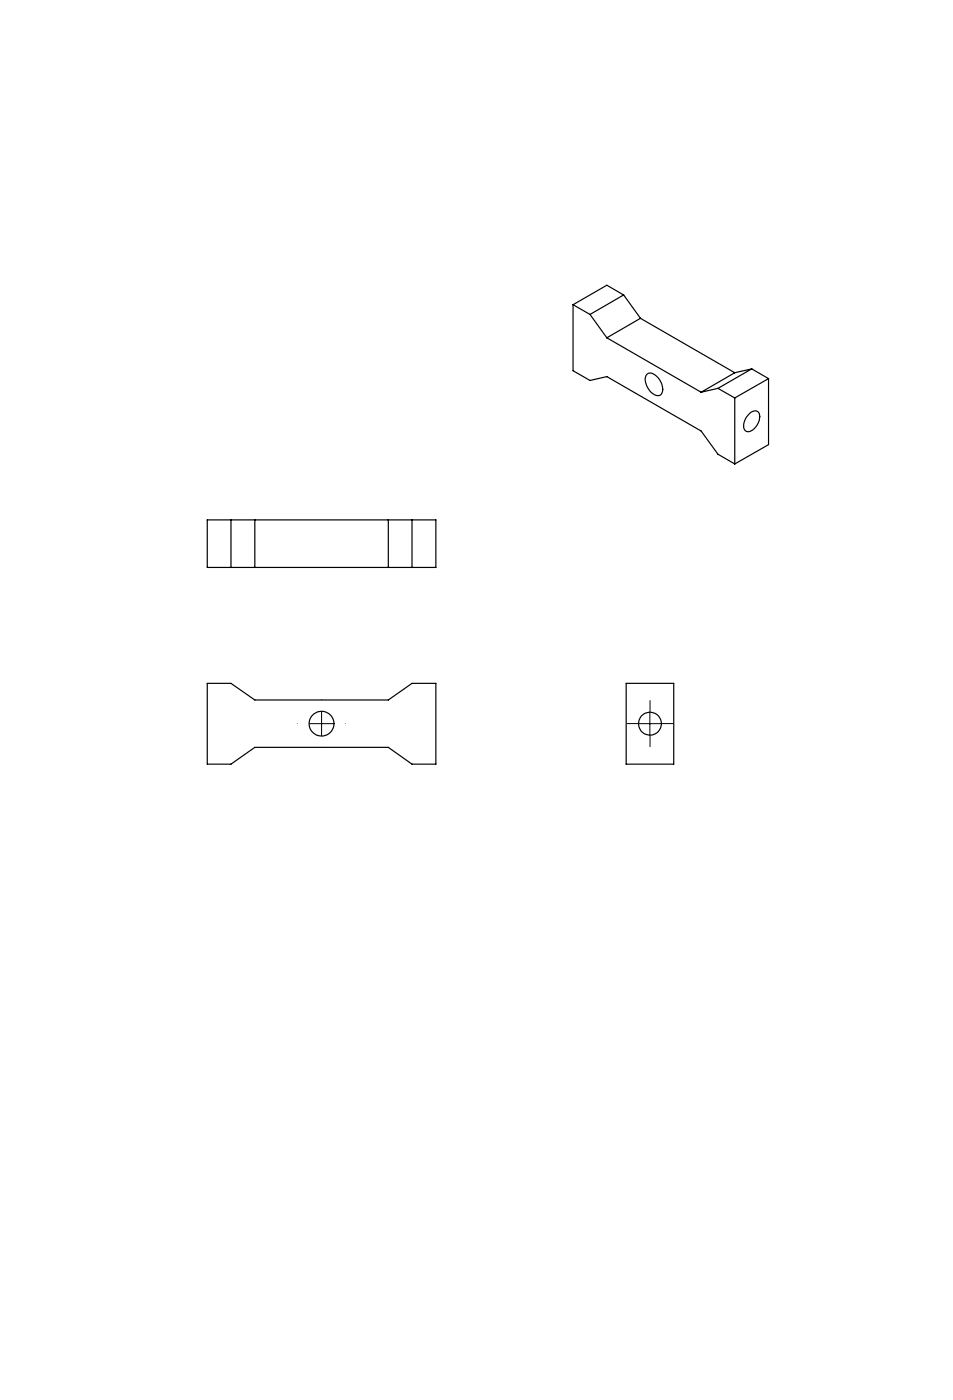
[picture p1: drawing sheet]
<svg xmlns="http://www.w3.org/2000/svg" width="200mm" height="294mm" viewBox="0 0 200 294" stroke-linecap="round" stroke-linejoin="round" font-family="sans-serif">
<g fill="none" stroke="#000" stroke-width=".25">
<path d="M120.3 64v13.9l3.5 2 3.6-.8 19.7 11.4 3.6 4.9 3.5 2M120.3 64l3.5 2M123.8 66l3.6 4.9M127.4 70.9l19.7 11.5M130.9 61.9l-3.5-2-7.1 4.1M130.9 61.9l-7.1 4.1M130.9 61.9l3.5 4.9M134.4 66.8l-7 4.1M134.4 66.8l19.8 11.5M135.8 78.6a1.73 1.73 0 0 1 2.3 .8 3.1 3.1 0 0 1 .7 3.4 1.65 1.65 0 0 1-2.3-.6 3.2 3.2 0 0 1-.8-3.5zM154.2 78.3l-7.1 4.1M157.8 77.5l-7.1 4.1"/>
<path d="M157.8 77.5l3.5 2M157.8 77.5l-3.6 .8M161.3 79.5v13.9l-7.1 4M161.3 79.5l-7.1 4.1M150.7 81.6l3.5 2M150.7 81.6l-3.6 .8M154.2 83.6v13.8M157.5 86.7a1.12 1.12 0 0 1 1.4-.3 1.12 1.12 0 0 1 .5 1.3 3.2 3.2 0 0 1-2.5 3 1.42 1.42 0 0 1-.7-2.2l.4-.8zM43.5 109.2h48v10h-48zM48.5 109.2v10M53.5 109.2v10M81.5 109.2v10"/>
<path d="M86.5 109.2v10M43.5 143.5h5l5 3.5h28l5-3.5h5v17h-5l-5-3.6h-28l-5 3.6h-5zM131.4 143.5h10v17h-10z"/>
<circle cx="67.5" cy="152" r="2.59"/>
<circle cx="136.4" cy="152" r="2.41"/>
</g>
<path d="M62.5 152h-.1M67.5 147v-.1M67.5 157v.1M72.5 152h.1M133.9 152h-2.4M136.4 149.5v-2.4M136.4 154.5v2.4M138.9 152h2.4" fill="none" stroke="#000" stroke-width=".21" stroke-dasharray="30.5 1.3 1.3 1.3" stroke-linecap="butt"/>
<path d="M65 152h5M67.5 149.5v5M133.9 152h5M136.4 149.5v5" fill="none" stroke="#000" stroke-width=".21"/>
</svg>
